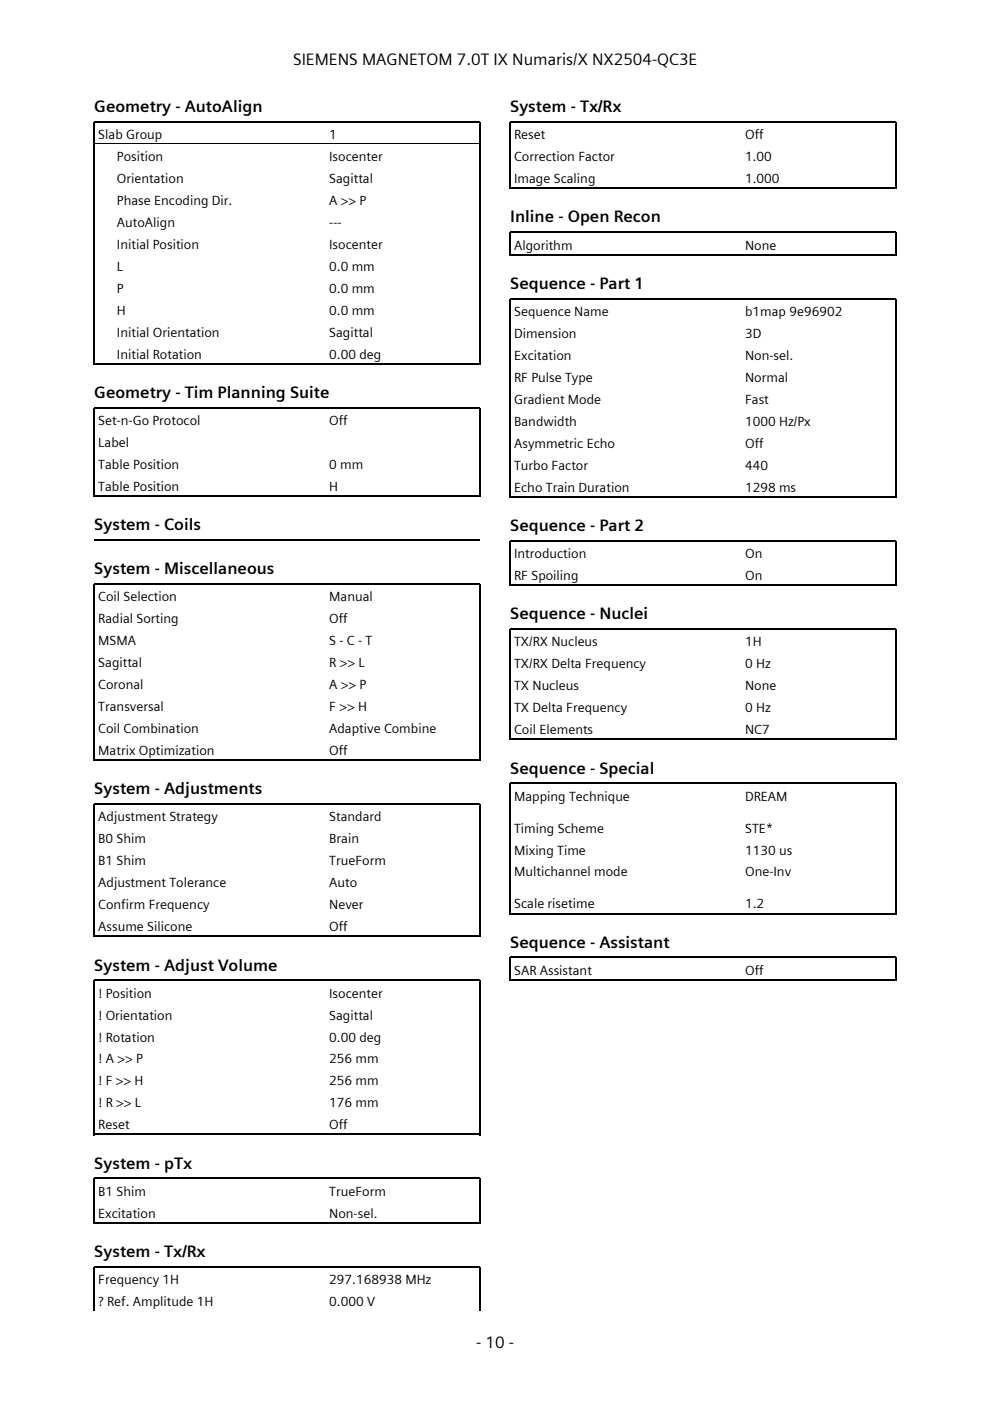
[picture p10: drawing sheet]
<svg xmlns="http://www.w3.org/2000/svg" width="210mm" height="297mm" viewBox="0 0 210 297" stroke-linecap="round" stroke-linejoin="round" font-family="sans-serif">
<defs><g id="words">
<g font-size="3.5">
<text x="62.1" y="13.8">SIEMENS MAGNETOM 7.0T IX Numaris/X NX2504-QC3E</text>
<text x="20" y="23.8">Geometry - AutoAlign</text>
<text x="108.2" y="23.8">System - Tx/Rx</text>
<text x="108.2" y="47.2">Inline - Open Recon</text>
<text x="108.2" y="61.3">Sequence - Part 1</text>
<text x="20" y="84.4">Geometry - Tim Planning Suite</text>
<text x="20" y="112.5">System - Coils</text>
<text x="108.2" y="112.6">Sequence - Part 2</text>
<text x="20" y="121.8">System - Miscellaneous</text>
<text x="108.2" y="131.3">Sequence - Nuclei</text>
<text x="108.2" y="164">Sequence - Special</text>
<text x="20" y="168.4">System - Adjustments</text>
<text x="108.2" y="201">Sequence - Assistant</text>
<text x="20" y="205.8">System - Adjust Volume</text>
<text x="20" y="247.8">System - pTx</text>
<text x="20" y="266.5">System - Tx/Rx</text>
<text x="101" y="285.8">- 10 -</text>
</g>
<g font-size="2.8">
<text x="20.8" y="29.5">Slab Group</text>
<text x="69.8" y="29.5">1</text>
<text x="109" y="29.5">Reset</text>
<text x="158" y="29.5">Off</text>
<text x="24.8" y="34.2">Position</text>
<text x="69.8" y="34.2">Isocenter</text>
<text x="109" y="34.2">Correction Factor</text>
<text x="158" y="34.2">1.00</text>
<text x="24.8" y="38.8">Orientation</text>
<text x="69.8" y="38.8">Sagittal</text>
<text x="109" y="38.8">Image Scaling</text>
<text x="158" y="38.8">1.000</text>
<text x="24.8" y="43.5">Phase Encoding Dir.</text>
<text x="69.8" y="43.5">A &gt;&gt; P</text>
<text x="24.8" y="48.1">AutoAlign</text>
<text x="24.8" y="52.8">Initial Position</text>
<text x="69.8" y="48.1">---</text>
<text x="69.8" y="52.8">Isocenter</text>
<text x="109" y="52.9">Algorithm</text>
<text x="158" y="52.9">None</text>
<text x="24.8" y="57.4">L</text>
<text x="69.8" y="57.4">0.0 mm</text>
<text x="24.8" y="62.1">P</text>
<text x="69.8" y="62.1">0.0 mm</text>
<text x="24.8" y="66.8">H</text>
<text x="24.8" y="71.4">Initial Orientation</text>
<text x="69.8" y="66.8">0.0 mm</text>
<text x="69.8" y="71.4">Sagittal</text>
<text x="109" y="67">Sequence Name</text>
<text x="109" y="71.6">Dimension</text>
<text x="158" y="67">b1map 9e96902</text>
<text x="158" y="71.6">3D</text>
<text x="24.8" y="76.1">Initial Rotation</text>
<text x="69.8" y="76.1">0.00 deg</text>
<text x="109" y="76.3">Excitation</text>
<text x="158" y="76.3">Non-sel.</text>
<text x="109" y="80.9">RF Pulse Type</text>
<text x="158" y="80.9">Normal</text>
<text x="109" y="85.6">Gradient Mode</text>
<text x="158" y="85.6">Fast</text>
<text x="20.8" y="90.1">Set-n-Go Protocol</text>
<text x="20.8" y="94.8">Label</text>
<text x="69.8" y="90.1">Off</text>
<text x="109" y="90.3">Bandwidth</text>
<text x="109" y="94.9">Asymmetric Echo</text>
<text x="158" y="90.3">1000 Hz/Px</text>
<text x="158" y="94.9">Off</text>
<text x="20.8" y="99.5">Table Position</text>
<text x="69.8" y="99.5">0 mm</text>
<text x="109" y="99.6">Turbo Factor</text>
<text x="158" y="99.6">440</text>
<text x="20.8" y="104.1">Table Position</text>
<text x="69.8" y="104.1">H</text>
<text x="109" y="104.2">Echo Train Duration</text>
<text x="158" y="104.2">1298 ms</text>
<text x="109" y="118.3">Introduction</text>
<text x="158" y="118.3">On</text>
<text x="109" y="123">RF Spoiling</text>
<text x="158" y="123">On</text>
<text x="20.8" y="127.5">Coil Selection</text>
<text x="69.8" y="127.5">Manual</text>
<text x="20.8" y="132.2">Radial Sorting</text>
<text x="20.8" y="136.8">MSMA</text>
<text x="69.8" y="132.2">Off</text>
<text x="69.8" y="136.8">S - C - T</text>
<text x="109" y="137">TX/RX Nucleus</text>
<text x="158" y="137">1H</text>
<text x="20.8" y="141.5">Sagittal</text>
<text x="69.8" y="141.5">R &gt;&gt; L</text>
<text x="109" y="141.7">TX/RX Delta Frequency</text>
<text x="158" y="141.7">0 Hz</text>
<text x="20.8" y="146.1">Coronal</text>
<text x="69.8" y="146.1">A &gt;&gt; P</text>
<text x="109" y="146.4">TX Nucleus</text>
<text x="158" y="146.4">None</text>
<text x="20.8" y="150.8">Transversal</text>
<text x="20.8" y="155.4">Coil Combination</text>
<text x="69.8" y="150.8">F &gt;&gt; H</text>
<text x="69.8" y="155.4">Adaptive Combine</text>
<text x="109" y="151">TX Delta Frequency</text>
<text x="109" y="155.7">Coil Elements</text>
<text x="158" y="151">0 Hz</text>
<text x="158" y="155.7">NC7</text>
<text x="20.8" y="160.1">Matrix Optimization</text>
<text x="69.8" y="160.1">Off</text>
<text x="109" y="169.7">Mapping Technique</text>
<text x="158" y="169.7">DREAM</text>
<text x="20.8" y="174.2">Adjustment Strategy</text>
<text x="20.8" y="178.8">B0 Shim</text>
<text x="69.8" y="174.2">Standard</text>
<text x="69.8" y="178.8">Brain</text>
<text x="109" y="176.5">Timing Scheme</text>
<text x="158" y="176.5">STE*</text>
<text x="20.8" y="183.5">B1 Shim</text>
<text x="69.8" y="183.5">TrueForm</text>
<text x="109" y="181.2">Mixing Time</text>
<text x="109" y="185.8">Multichannel mode</text>
<text x="158" y="181.2">1130 us</text>
<text x="158" y="185.8">One-Inv</text>
<text x="20.8" y="188.1">Adjustment Tolerance</text>
<text x="69.8" y="188.1">Auto</text>
<text x="20.8" y="192.8">Confirm Frequency</text>
<text x="20.8" y="197.4">Assume Silicone</text>
<text x="69.8" y="192.8">Never</text>
<text x="69.8" y="197.4">Off</text>
<text x="109" y="192.6">Scale risetime</text>
<text x="158" y="192.6">1.2</text>
<text x="109" y="206.7">SAR Assistant</text>
<text x="158" y="206.7">Off</text>
<text x="20.8" y="211.5">! Position</text>
<text x="69.8" y="211.5">Isocenter</text>
<text x="20.8" y="216.2">! Orientation</text>
<text x="20.8" y="220.8">! Rotation</text>
<text x="69.8" y="216.2">Sagittal</text>
<text x="69.8" y="220.8">0.00 deg</text>
<text x="20.8" y="225.5">! A &gt;&gt; P</text>
<text x="69.8" y="225.5">256 mm</text>
<text x="20.8" y="230.1">! F &gt;&gt; H</text>
<text x="69.8" y="230.1">256 mm</text>
<text x="20.8" y="234.8">! R &gt;&gt; L</text>
<text x="20.8" y="239.4">Reset</text>
<text x="69.8" y="234.8">176 mm</text>
<text x="69.8" y="239.4">Off</text>
<text x="20.8" y="253.5">B1 Shim</text>
<text x="69.8" y="253.5">TrueForm</text>
<text x="20.8" y="258.2">Excitation</text>
<text x="69.8" y="258.2">Non-sel.</text>
<text x="20.8" y="272.3">Frequency 1H</text>
<text x="69.8" y="272.3">297.168938 MHz</text>
<text x="20.8" y="276.9">? Ref. Amplitude 1H</text>
<text x="69.8" y="276.9">0.000 V</text>
</g>
</g></defs>
<g fill="none" stroke="#000" stroke-width=".26">
<path d="M108.3 39.9h81.6M108.2 40v-14.2h81.8v14.2M108.2 54.1v-4.9h81.8v4.9M108.3 54h81.6M20 77.3v-51.5h81.8v51.5M20.1 77.2h81.6M20 114.5h81.8M20 105.3v-18.8h81.8v18.8M20.1 105.2h81.6M108.2 105.4v-42.1h81.8v42.1M108.3 105.3h81.6M108.2 124.2v-9.6h81.8v9.6"/>
<path d="M108.3 124h81.6M108.2 156.9v-23.5h81.8v23.5M108.3 156.8h81.6M20 161.3v-37.5h81.8v37.5M20.1 161.2h81.6M108.2 170.7v-4.6h81.8v4.6M108.2 172.8v14M190 172.8v14M20 198.7v-28.2h81.8v28.2M20.1 198.5h81.6M108.2 188.9v4.9M108.3 193.7h81.6"/>
<path d="M190 188.9v4.9M108.2 207.9v-4.9h81.8v4.9M108.3 207.8h81.6M20 240.7v-32.9h81.8v32.9M20 259.4v-9.6h81.8v9.6M20.1 240.5h81.6M20.1 259.3h81.6M20 277.9v-9.3h81.8v9.3"/>
</g>
<path d="M20.1 30.5h81.6" fill="none" stroke="#000" stroke-width=".21"/>
<path d="M108 170.7h.3v.7h-.3zM108 171.4h.3v.7h-.3zM108 172.1h.3v.7h-.3zM189.9 170.7h.2v.7h-.2zM189.9 171.4h.2v.7h-.2zM189.9 172.1h.2v.7h-.2zM108 186.8h.3v.7h-.3zM108 187.5h.3v.7h-.3zM108 188.2h.3v.7h-.3zM189.9 186.8h.2v.7h-.2zM189.9 187.5h.2v.7h-.2zM189.9 188.2h.2v.7h-.2z" fill="#000"/>
<use href="#words"/>
</svg>
